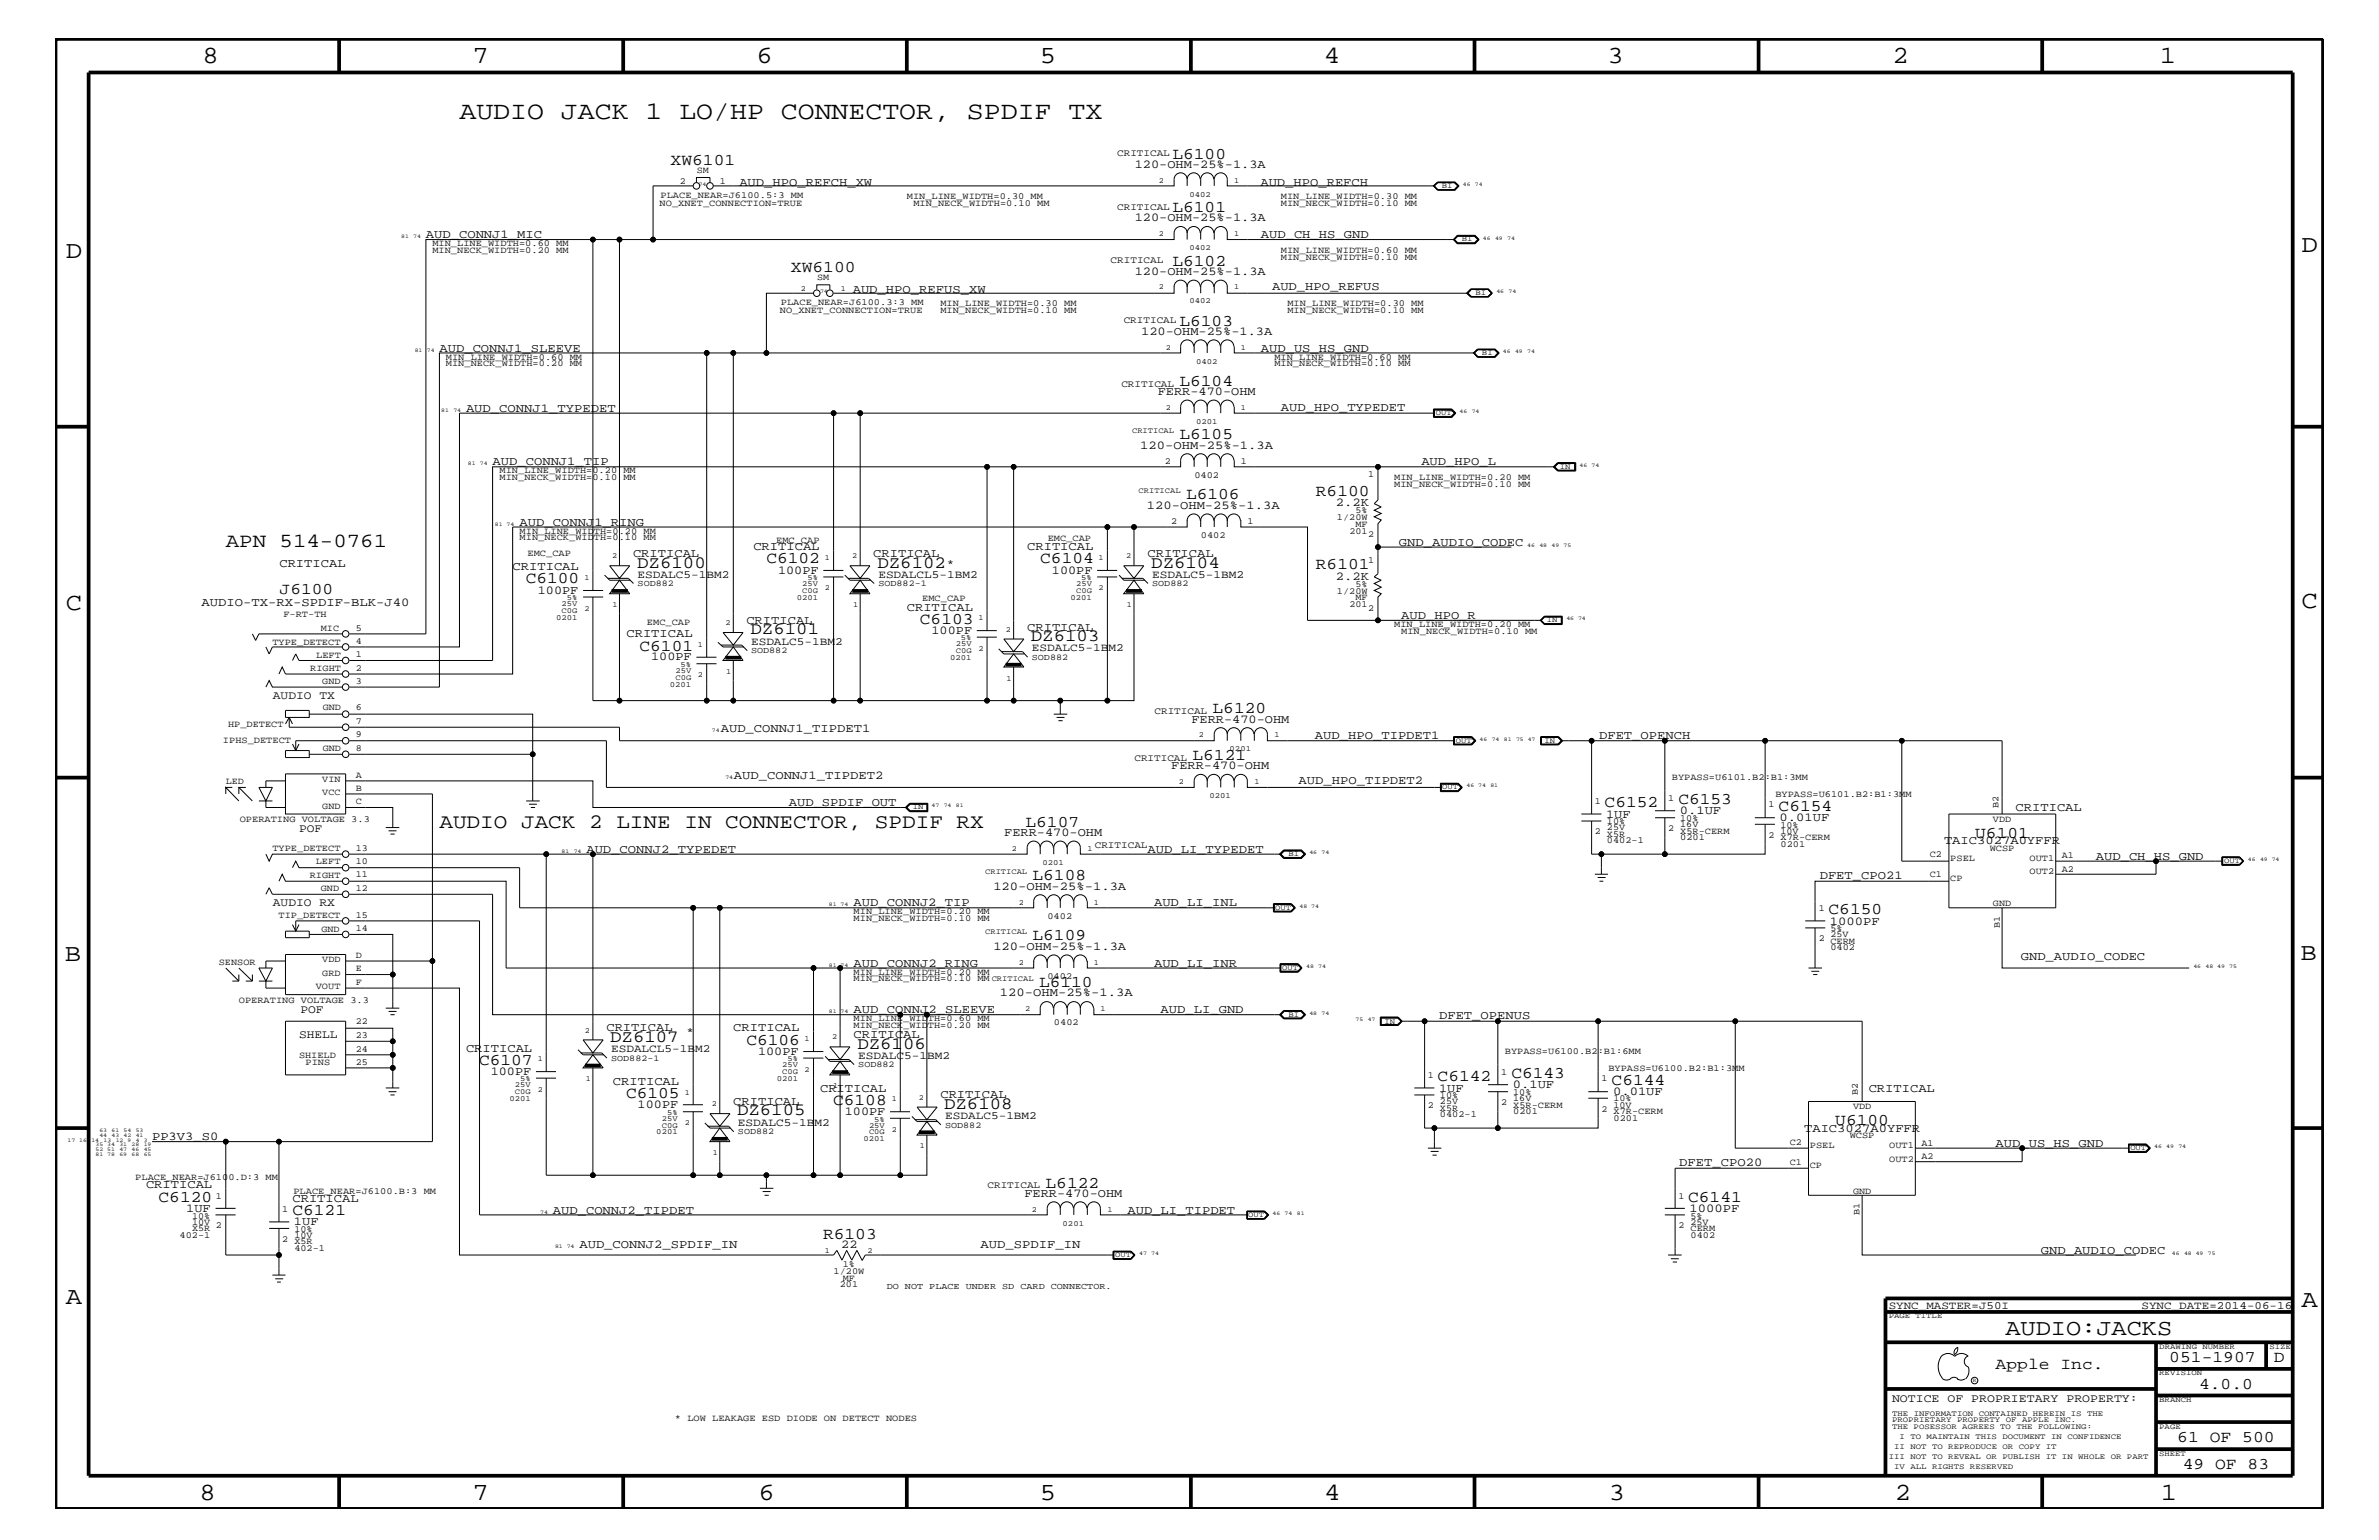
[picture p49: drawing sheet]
<svg xmlns="http://www.w3.org/2000/svg" width="432mm" height="279mm" viewBox="0 0 432 279" stroke-linecap="round" stroke-linejoin="round" font-family="sans-serif">
<defs><g id="words">
<text font-size="4.6" x="83.4" y="21.6">AUDIO JACK 1 LO/HP CONNECTOR, SPDIF TX</text>
<g font-size="4.5">
<text x="36.7" y="11.5">8</text>
<text x="85.8" y="11.5">7</text>
<text x="137.3" y="11.5">6</text>
<text x="188.7" y="11.5">5</text>
<text x="240.3" y="11.5">4</text>
<text x="291.8" y="11.5">3</text>
<text x="343.5" y="11.5">2</text>
<text x="392" y="11.5">1</text>
<text x="11.9" y="46.8">D</text>
<text x="417.7" y="45.7">D</text>
<text x="11.9" y="110.6">C</text>
<text x="417.7" y="110.3">C</text>
<text x="11.8" y="174.3">B</text>
<text x="417.6" y="174.2">B</text>
<text x="11.9" y="236.7">A</text>
<text x="417.7" y="237.1">A</text>
<text x="36.2" y="272.1">8</text>
<text x="85.8" y="272.1">7</text>
<text x="137.7" y="272.1">6</text>
<text x="188.7" y="272.1">5</text>
<text x="240.4" y="272.1">4</text>
<text x="292" y="272.1">3</text>
<text x="343.9" y="272.1">2</text>
<text x="392.2" y="272.1">1</text>
</g>
<text font-size="4.1" x="364" y="242.3">AUDIO:JACKS</text>
<text font-size="3.7" x="79.8" y="150.1">AUDIO JACK 2 LINE IN CONNECTOR, SPDIF RX</text>
<text font-size="3.6" x="41" y="99.3">APN 514-0761</text>
<g font-size="3.1">
<text x="115.7" y="103">DZ6100</text>
<text x="159.3" y="103">DZ6102</text>
<text x="209" y="103">DZ6104</text>
<text x="136.2" y="115.1">DZ6101</text>
<text x="187.1" y="116.4">DZ6103</text>
<text x="110.7" y="189.1">DZ6107</text>
<text x="155.6" y="190.3">DZ6106</text>
<text x="133.8" y="202.4">DZ6105</text>
<text x="171.4" y="201.2">DZ6108</text>
</g>
<g font-size="3">
<text x="212.8" y="28.8">L6100</text>
<text x="121.7" y="30">XW6101</text>
<text x="212.8" y="38.5">L6101</text>
<text x="143.6" y="49.4">XW6100</text>
<text x="212.8" y="48.2">L6102</text>
<text x="214.1" y="59.1">L6103</text>
<text x="214.1" y="70">L6104</text>
<text x="214.1" y="79.7">L6105</text>
<text x="215.3" y="90.6">L6106</text>
<text x="238.8" y="90">R6100</text>
<text x="50.8" y="107.7">J6100</text>
<text x="95.4" y="105.9">C6100</text>
<text x="139.1" y="102.2">C6102</text>
<text x="188.8" y="102.2">C6104</text>
<text x="238.8" y="103.3">R6101</text>
<text x="167" y="113.1">C6103</text>
<text x="116.1" y="118.1">C6101</text>
<text x="220.1" y="129.4">L6120</text>
<text x="216.5" y="137.9">L6121</text>
<text x="291.3" y="146.5">C6152</text>
<text x="304.6" y="145.9">C6153</text>
<text x="322.8" y="147.1">C6154</text>
<text x="186.1" y="150.1">L6107</text>
<text x="358.5" y="152">U6101</text>
<text x="187.4" y="159.7">L6108</text>
<text x="331.9" y="165.9">C6150</text>
<text x="187.4" y="170.6">L6109</text>
<text x="188.6" y="179.1">L6110</text>
<text x="135.5" y="189.5">C6106</text>
<text x="87" y="193.2">C6107</text>
<text x="260.9" y="196.2">C6142</text>
<text x="274.3" y="195.6">C6143</text>
<text x="292.5" y="196.8">C6144</text>
<text x="113.6" y="199.2">C6105</text>
<text x="151.2" y="200.4">C6108</text>
<text x="333.1" y="204.1">U6100</text>
<text x="189.8" y="215.5">L6122</text>
<text x="28.8" y="218">C6120</text>
<text x="53.1" y="220.4">C6121</text>
<text x="306.4" y="218">C6141</text>
<text x="149.4" y="224.7">R6103</text>
<text x="362.2" y="248.4">Apple Inc.</text>
<text x="393.7" y="247.1">051-1907</text>
<text x="399.2" y="252">4.0.0</text>
<text x="412.7" y="247.1">D</text>
<text x="395.2" y="261.6">61 OF 500</text>
<text x="396.2" y="266.6">49 OF 83</text>
</g>
<g font-size="2.2">
<text x="134.2" y="33.7">AUD_HPO_REFCH_XW</text>
<text x="206" y="30.5">120-OHM-25%-1.3A</text>
<text x="228.8" y="33.7">AUD_HPO_REFCH</text>
<text x="206" y="40.2">120-OHM-25%-1.3A</text>
<text x="77.3" y="43.2">AUD_CONNJ1_MIC</text>
<text x="228.9" y="43.2">AUD_CH_HS_GND</text>
<text x="154.8" y="53.2">AUD_HPO_REFUS_XW</text>
<text x="206" y="49.9">120-OHM-25%-1.3A</text>
<text x="230.9" y="52.6">AUD_HPO_REFUS</text>
<text x="79.8" y="63.9">AUD_CONNJ1_SLEEVE</text>
<text x="207.1" y="60.8">120-OHM-25%-1.3A</text>
<text x="228.9" y="63.9">AUD_US_HS_GND</text>
<text x="210.1" y="71.7">FERR-470-OHM</text>
<text x="84.6" y="74.7">AUD_CONNJ1_TYPEDET</text>
<text x="232.5" y="74.6">AUD_HPO_TYPEDET</text>
<text x="207" y="81.4">120-OHM-25%-1.3A</text>
<text x="89.4" y="84.4">AUD_CONNJ1_TIP</text>
<text x="258" y="84.4">AUD_HPO_L</text>
<text x="94.3" y="95.4">AUD_CONNJ1_RING</text>
<text x="208.2" y="92.3">120-OHM-25%-1.3A</text>
<text x="242.5" y="91.8">2.2K</text>
<text x="114.9" y="101">CRITICAL</text>
<text x="136.7" y="99.9">CRITICAL</text>
<text x="158.5" y="101">CRITICAL</text>
<text x="186.4" y="99.9">CRITICAL</text>
<text x="208.3" y="101">CRITICAL</text>
<text x="253.9" y="99">GND_AUDIO_CODEC</text>
<text x="50.7" y="102.9">CRITICAL</text>
<text x="93" y="103.5">CRITICAL</text>
<text x="97.6" y="107.7">100PF</text>
<text x="141.2" y="104.1">100PF</text>
<text x="190.9" y="104.1">100PF</text>
<text x="242.5" y="105.2">2.2K</text>
<text x="36.6" y="110">AUDIO-TX-RX-SPDIF-BLK-J40</text>
<text x="135.5" y="113.1">CRITICAL</text>
<text x="164.6" y="110.8">CRITICAL</text>
<text x="254.3" y="112.3">AUD_HPO_R</text>
<text x="113.7" y="115.6">CRITICAL</text>
<text x="118.2" y="119.8">100PF</text>
<text x="169.1" y="115">100PF</text>
<text x="186.4" y="114.4">CRITICAL</text>
<text x="216.2" y="131.1">FERR-470-OHM</text>
<text x="130.8" y="132.9">AUD_CONNJ1_TIPDET1</text>
<text x="238.7" y="134.1">AUD_HPO_TIPDET1</text>
<text x="290.2" y="134.1">DFET_OPENCH</text>
<text x="133.2" y="141.3">AUD_CONNJ1_TIPDET2</text>
<text x="212.6" y="139.6">FERR-470-OHM</text>
<text x="235.7" y="142.2">AUD_HPO_TIPDET2</text>
<text x="143.2" y="146.2">AUD_SPDIF_OUT</text>
<text x="291.5" y="148.4">1UF</text>
<text x="304.9" y="147.7">0.1UF</text>
<text x="323" y="149">0.01UF</text>
<text x="365.8" y="147.1">CRITICAL</text>
<text x="106.4" y="154.7">AUD_CONNJ2_TYPEDET</text>
<text x="182.3" y="151.8">FERR-470-OHM</text>
<text x="208.3" y="154.7">AUD_LI_TYPEDET</text>
<text x="352.8" y="153.2">TAIC3027A0YFFR</text>
<text x="380.4" y="156">AUD_CH_HS_GND</text>
<text x="180.3" y="161.4">120-OHM-25%-1.3A</text>
<text x="330.3" y="159.5">DFET_CPO21</text>
<text x="154.9" y="164.5">AUD_CONNJ2_TIP</text>
<text x="209.5" y="164.5">AUD_LI_INL</text>
<text x="332.1" y="167.8">1000PF</text>
<text x="180.3" y="172.3">120-OHM-25%-1.3A</text>
<text x="154.9" y="175.4">AUD_CONNJ2_RING</text>
<text x="209.5" y="175.4">AUD_LI_INR</text>
<text x="366.8" y="174.2">GND_AUDIO_CODEC</text>
<text x="154.9" y="183.8">AUD_CONNJ2_SLEEVE</text>
<text x="181.5" y="180.8">120-OHM-25%-1.3A</text>
<text x="210.7" y="183.8">AUD_LI_GND</text>
<text x="261.2" y="184.9">DFET_OPENUS</text>
<text x="84.6" y="190.8">CRITICAL</text>
<text x="110.1" y="187.1">CRITICAL</text>
<text x="133.1" y="187.1">CRITICAL</text>
<text x="137.6" y="191.4">100PF</text>
<text x="154.9" y="188.3">CRITICAL</text>
<text x="89.1" y="195">100PF</text>
<text x="111.3" y="196.8">CRITICAL</text>
<text x="274.6" y="197.4">0.1UF</text>
<text x="115.7" y="201">100PF</text>
<text x="133.1" y="200.4">CRITICAL</text>
<text x="148.8" y="198.1">CRITICAL</text>
<text x="153.3" y="202.3">100PF</text>
<text x="170.7" y="199.2">CRITICAL</text>
<text x="261.2" y="198.1">1UF</text>
<text x="292.8" y="198.7">0.01UF</text>
<text x="339.2" y="198.1">CRITICAL</text>
<text x="27.6" y="206.9">PP3V3_S0</text>
<text x="327.4" y="205.3">TAIC3027A0YFFR</text>
<text x="362.2" y="208.1">AUD_US_HS_GND</text>
<text x="26.5" y="215.6">CRITICAL</text>
<text x="304.8" y="211.6">DFET_CPO20</text>
<text x="33.8" y="219.8">1UF</text>
<text x="53.1" y="218">CRITICAL</text>
<text x="100.3" y="220.2">AUD_CONNJ2_TIPDET</text>
<text x="185.9" y="217.2">FERR-470-OHM</text>
<text x="204.6" y="220.2">AUD_LI_TIPDET</text>
<text x="306.7" y="219.8">1000PF</text>
<text x="53.3" y="222.3">1UF</text>
<text x="105.2" y="226.5">AUD_CONNJ2_SPDIF_IN</text>
<text x="152.7" y="226.4">22</text>
<text x="178" y="226.5">AUD_SPDIF_IN</text>
<text x="370.4" y="227.5">GND_AUDIO_CODEC</text>
</g>
<g font-size="2.1">
<text x="49.5" y="126.8">AUDIO TX</text>
<text x="54.3" y="150.9">POF</text>
<text x="49.5" y="164.4">AUDIO RX</text>
<text x="54.5" y="183.8">POF</text>
<text x="54.3" y="188.4">SHELL</text>
<text x="343.4" y="254.4">NOTICE OF PROPRIETARY PROPERTY:</text>
</g>
<g font-size="2">
<text x="115.7" y="104.8">ESDALC5-1BM2</text>
<text x="159.4" y="104.8">ESDALCL5-1BM2</text>
<text x="171.9" y="102.9">*</text>
<text x="209.1" y="104.8">ESDALC5-1BM2</text>
<text x="136.3" y="117">ESDALC5-1BM2</text>
<text x="187.3" y="118.1">ESDALC5-1BM2</text>
<text x="110.9" y="190.9">ESDALCL5-1BM2</text>
<text x="124.6" y="187.7">*</text>
<text x="155.8" y="192.1">ESDALC5-1BM2</text>
<text x="171.5" y="203.1">ESDALC5-1BM2</text>
<text x="133.9" y="204.2">ESDALC5-1BM2</text>
<text x="342.8" y="237.4">SYNC_MASTER=J50I</text>
<text x="388.7" y="237.4">SYNC_DATE=2014-06-16</text>
</g>
<g font-size="1.8">
<text x="202.8" y="28.3">CRITICAL</text>
<text x="202.8" y="38">CRITICAL</text>
<text x="201.6" y="47.7">CRITICAL</text>
<text x="204" y="58.6">CRITICAL</text>
<text x="203.5" y="70.1">CRITICAL</text>
<text x="209.5" y="129.6">CRITICAL</text>
<text x="205.9" y="138">CRITICAL</text>
<text x="198.7" y="153.8">CRITICAL</text>
<text x="179.2" y="215.6">CRITICAL</text>
</g>
<g font-size="1.7">
<text x="119.9" y="35.9">PLACE_NEAR=J6100.5:3 MM</text>
<text x="123.4" y="33.4">2</text>
<text x="126.5" y="31.4">SM</text>
<text x="130.7" y="33.4">1</text>
<text x="119.7" y="37.4">NO_XNET_CONNECTION=TRUE</text>
<text x="164.6" y="36.2">MIN_LINE_WIDTH=0.30 MM</text>
<text x="165.8" y="37.4">MIN_NECK_WIDTH=0.10 MM</text>
<text x="232.5" y="36.2">MIN_LINE_WIDTH=0.30 MM</text>
<text x="232.5" y="37.4">MIN_NECK_WIDTH=0.10 MM</text>
<text x="78.5" y="44.6">MIN_LINE_WIDTH=0.60 MM</text>
<text x="78.5" y="45.9">MIN_NECK_WIDTH=0.20 MM</text>
<text x="232.5" y="45.9">MIN_LINE_WIDTH=0.60 MM</text>
<text x="232.5" y="47.1">MIN_NECK_WIDTH=0.10 MM</text>
<text x="148.3" y="50.7">SM</text>
<text x="141.6" y="56.8">NO_XNET_CONNECTION=TRUE</text>
<text x="141.7" y="55.3">PLACE_NEAR=J6100.3:3 MM</text>
<text x="170.7" y="55.6">MIN_LINE_WIDTH=0.30 MM</text>
<text x="170.7" y="56.8">MIN_NECK_WIDTH=0.10 MM</text>
<text x="233.7" y="56.8">MIN_NECK_WIDTH=0.10 MM</text>
<text x="233.7" y="55.6">MIN_LINE_WIDTH=0.30 MM</text>
<text x="80.9" y="65.3">MIN_LINE_WIDTH=0.60 MM</text>
<text x="231.3" y="65.3">MIN_LINE_WIDTH=0.60 MM</text>
<text x="80.9" y="66.5">MIN_NECK_WIDTH=0.20 MM</text>
<text x="231.3" y="66.5">MIN_NECK_WIDTH=0.10 MM</text>
<text x="90.7" y="85.9">MIN_LINE_WIDTH=0.20 MM</text>
<text x="90.7" y="87.1">MIN_NECK_WIDTH=0.10 MM</text>
<text x="211.4" y="84.1">2</text>
<text x="216.8" y="86.6">0402</text>
<text x="225.2" y="84.1">1</text>
<text x="248.3" y="86.5">1</text>
<text x="253.1" y="88.3">MIN_NECK_WIDTH=0.10 MM</text>
<text x="253.1" y="87.1">MIN_LINE_WIDTH=0.20 MM</text>
<text x="212.6" y="95">2</text>
<text x="226.4" y="95">1</text>
<text x="242.7" y="94.3">1/20W</text>
<text x="246" y="95.6">MF</text>
<text x="246" y="93.2">5%</text>
<text x="94.3" y="96.8">MIN_LINE_WIDTH=0.20 MM</text>
<text x="94.3" y="98">MIN_NECK_WIDTH=0.10 MM</text>
<text x="95.8" y="100.9">EMC_CAP</text>
<text x="140.9" y="98.5">EMC_CAP</text>
<text x="190.2" y="98.2">EMC_CAP</text>
<text x="218" y="97.6">0402</text>
<text x="244.9" y="96.8">201</text>
<text x="248.3" y="97.4">2</text>
<text x="242.7" y="107.7">1/20W</text>
<text x="246" y="106.5">5%</text>
<text x="248.3" y="102.2">1</text>
<text x="51.4" y="111.9">F-RT-TH</text>
<text x="117.4" y="113.4">EMC_CAP</text>
<text x="167.4" y="109">EMC_CAP</text>
<text x="244.9" y="110.2">201</text>
<text x="246" y="108.9">MF</text>
<text x="248.3" y="110.8">2</text>
<text x="253.1" y="113.7">MIN_LINE_WIDTH=0.20 MM</text>
<text x="49.4" y="117">TYPE_DETECT</text>
<text x="57.4" y="119.3">LEFT</text>
<text x="58.3" y="114.4">MIC</text>
<text x="64.6" y="119.2">1</text>
<text x="64.6" y="116.8">4</text>
<text x="64.6" y="114.4">5</text>
<text x="254.3" y="115">MIN_NECK_WIDTH=0.10 MM</text>
<text x="56.3" y="121.7">RIGHT</text>
<text x="58.5" y="124.1">GND</text>
<text x="64.6" y="121.7">2</text>
<text x="64.6" y="124.1">3</text>
<text x="41.4" y="131.9">HP_DETECT</text>
<text x="58.6" y="128.9">GND</text>
<text x="64.6" y="128.9">6</text>
<text x="64.6" y="131.3">7</text>
<text x="40.5" y="134.7">IPHS_DETECT</text>
<text x="58.6" y="136.2">GND</text>
<text x="64.6" y="136.2">8</text>
<text x="64.6" y="133.8">9</text>
<text x="41" y="142.3">LED</text>
<text x="58.5" y="141.9">VIN</text>
<text x="64.6" y="141.1">A</text>
<text x="64.6" y="143.5">B</text>
<text x="303.4" y="141.6">BYPASS=U6101.B2:B1:3MM</text>
<text x="43.5" y="149.2">OPERATING VOLTAGE 3.3</text>
<text x="58.5" y="146.8">GND</text>
<text x="58.5" y="144.3">VCC</text>
<text x="64.6" y="145.9">C</text>
<text x="289.5" y="145.9">1</text>
<text x="291.7" y="149.5">10%</text>
<text x="302.8" y="145.3">1</text>
<text x="305" y="149">10%</text>
<text x="321" y="146.5">1</text>
<text x="322.2" y="144.6">BYPASS=U6101.B2:B1:3MM</text>
<text x="361.7" y="149.2">VDD</text>
<text x="362.7" y="146.7" transform="rotate(-90 362.7 146.7)">B2</text>
<text x="49.4" y="154.4">TYPE_DETECT</text>
<text x="64.6" y="154.4">13</text>
<text x="289.5" y="151.3">2</text>
<text x="291.7" y="150.7">25V</text>
<text x="291.7" y="151.8">X5R</text>
<text x="291.7" y="153">0402-1</text>
<text x="302.8" y="150.7">2</text>
<text x="305" y="152.4">0201</text>
<text x="305" y="150.1">16V</text>
<text x="305" y="151.2">X5R-CERM</text>
<text x="321" y="152">2 X7R-CERM</text>
<text x="323.2" y="153.7">0201</text>
<text x="323.2" y="151.2">10V</text>
<text x="323.2" y="150.1">10%</text>
<text x="350.3" y="155.6">C2</text>
<text x="361.1" y="154.4">WCSP</text>
<text x="374.2" y="155.7">A1</text>
<text x="56.2" y="159.4">RIGHT</text>
<text x="57.3" y="156.8">LEFT</text>
<text x="58.3" y="161.7">GND</text>
<text x="64.6" y="156.8">10</text>
<text x="64.6" y="159.2">11</text>
<text x="64.6" y="161.7">12</text>
<text x="350.3" y="159.2">C1</text>
<text x="354" y="156.2">PSEL</text>
<text x="354" y="159.9">CP</text>
<text x="368.4" y="158.6">OUT2</text>
<text x="368.4" y="156.2">OUT1</text>
<text x="374.2" y="158.2">A2</text>
<text x="50.5" y="166.5">TIP_DETECT</text>
<text x="64.6" y="166.5">15</text>
<text x="154.9" y="167.1">MIN_NECK_WIDTH=0.10 MM</text>
<text x="154.9" y="165.9">MIN_LINE_WIDTH=0.20 MM</text>
<text x="190.1" y="166.7">0402</text>
<text x="330.1" y="165.3">1</text>
<text x="361.7" y="164.5">GND</text>
<text x="58.3" y="169">GND</text>
<text x="64.6" y="173.8">D</text>
<text x="64.6" y="168.9">14</text>
<text x="330.1" y="170.7">2</text>
<text x="332.2" y="168.9">5%</text>
<text x="332.2" y="170">25V</text>
<text x="332.2" y="171.2">CERM</text>
<text x="332.2" y="172.4">0402</text>
<text x="363" y="168.3" transform="rotate(-90 363 168.3)">B1</text>
<text x="39.7" y="175">SENSOR</text>
<text x="57.3" y="179.5">VOUT</text>
<text x="58.5" y="174.6">VDD</text>
<text x="58.5" y="177.1">GRD</text>
<text x="64.6" y="176.2">E</text>
<text x="64.6" y="178.7">F</text>
<text x="154.9" y="176.8">MIN_LINE_WIDTH=0.20 MM</text>
<text x="154.9" y="178">MIN_NECK_WIDTH=0.10 MM</text>
<text x="190.1" y="177.6">0402</text>
<text x="43.3" y="182.1">OPERATING VOLTAGE 3.3</text>
<text x="64.6" y="185.9">22</text>
<text x="154.9" y="185.3">MIN_LINE_WIDTH=0.60 MM</text>
<text x="54.3" y="191.9">SHIELD</text>
<text x="64.6" y="188.3">23</text>
<text x="64.6" y="190.8">24</text>
<text x="154.9" y="186.5">MIN_NECK_WIDTH=0.20 MM</text>
<text x="191.3" y="186">0402</text>
<text x="273.1" y="191.3">BYPASS=U6100.B2:B1:6MM</text>
<text x="55.5" y="193.2">PINS</text>
<text x="64.6" y="193.2">25</text>
<text x="259.2" y="195.6">1</text>
<text x="272.5" y="195">1</text>
<text x="290.7" y="196.2">1</text>
<text x="291.9" y="194.3">BYPASS=U6100.B2:B1:3MM</text>
<text x="259.2" y="201">2</text>
<text x="261.4" y="201.5">X5R</text>
<text x="261.4" y="202.7">0402-1</text>
<text x="261.4" y="199.2">10%</text>
<text x="261.4" y="200.3">25V</text>
<text x="272.5" y="200.4">2</text>
<text x="274.7" y="199.8">16V</text>
<text x="274.7" y="198.7">10%</text>
<text x="274.7" y="200.9">X5R-CERM</text>
<text x="274.7" y="202.1">0201</text>
<text x="290.7" y="201.7">2</text>
<text x="292.9" y="199.8">10%</text>
<text x="292.9" y="202.1">X7R-CERM</text>
<text x="292.9" y="200.9">10V</text>
<text x="292.9" y="203.4">0201</text>
<text x="336.3" y="201.3">VDD</text>
<text x="337.2" y="198.7" transform="rotate(-90 337.2 198.7)">B2</text>
<text x="324.9" y="207.7">C2</text>
<text x="328.5" y="208.3">PSEL</text>
<text x="335.7" y="206.5">WCSP</text>
<text x="342.9" y="208.3">OUT1</text>
<text x="348.7" y="207.9">A1</text>
<text x="24.6" y="214.2">PLACE_NEAR=J6100.D:3 MM</text>
<text x="324.9" y="211.4">C1</text>
<text x="328.5" y="211.9">CP</text>
<text x="342.9" y="210.8">OUT2</text>
<text x="348.7" y="210.3">A2</text>
<text x="34.9" y="221.1">10%</text>
<text x="39.2" y="217.5">1</text>
<text x="51.2" y="219.8">1</text>
<text x="53.3" y="216.6">PLACE_NEAR=J6100.B:3 MM</text>
<text x="304.6" y="217.5">1</text>
<text x="306.8" y="221.1">5%</text>
<text x="336.3" y="216.6">GND</text>
<text x="337.5" y="220.4" transform="rotate(-90 337.5 220.4)">B1</text>
<text x="32.6" y="224.6">402-1</text>
<text x="34.9" y="223.4">X5R</text>
<text x="34.9" y="222.2">10V</text>
<text x="39.2" y="222.9">2</text>
<text x="51.2" y="225.3">2 X5R</text>
<text x="53.4" y="223.5">10%</text>
<text x="53.4" y="224.6">10V</text>
<text x="53.4" y="227">402-1</text>
<text x="304.6" y="222.9">2</text>
<text x="306.8" y="223.4">CERM</text>
<text x="306.8" y="224.6">0402</text>
<text x="306.8" y="222.2">25V</text>
<text x="151.3" y="231.1">1/20W</text>
<text x="152.4" y="233.5">201</text>
<text x="153" y="232.4">MF</text>
<text x="153" y="229.9">1%</text>
<text x="122.5" y="257.8">* LOW LEAKAGE ESD DIODE ON DETECT NODES</text>
</g>
<g font-size="1.6">
<text x="115.7" y="106.4">SOD882</text>
<text x="159.4" y="106.4">SOD882-1</text>
<text x="209.1" y="106.4">SOD882</text>
<text x="136.3" y="118.5">SOD882</text>
<text x="187.3" y="119.7">SOD882</text>
<text x="110.9" y="192.5">SOD882-1</text>
<text x="155.8" y="193.7">SOD882</text>
<text x="133.9" y="205.8">SOD882</text>
<text x="171.5" y="204.6">SOD882</text>
<text x="161" y="233.8">DO NOT PLACE UNDER SD CARD CONNECTOR.</text>
</g>
<g font-size="1.4">
<text x="210.3" y="33.1">2</text>
<text x="215.9" y="35.7">0402</text>
<text x="224" y="33.1">1</text>
<text x="261.7" y="34.1">BI</text>
<text x="210.3" y="42.9">2</text>
<text x="215.9" y="45.4">0402</text>
<text x="224" y="42.9">1</text>
<text x="265.3" y="43.8">BI</text>
<text x="145.3" y="52.8">2</text>
<text x="152.6" y="52.8">1</text>
<text x="210.3" y="52.5">2</text>
<text x="224" y="52.5">1</text>
<text x="267.8" y="53.5">BI</text>
<text x="215.9" y="55.1">0402</text>
<text x="211.6" y="63.4">2</text>
<text x="217.1" y="66">0402</text>
<text x="225.2" y="63.4">1</text>
<text x="269" y="64.5">BI</text>
<text x="211.6" y="74.4">2</text>
<text x="217.1" y="76.9">0201</text>
<text x="225.2" y="74.4">1</text>
<text x="260.6" y="75.4">OUT</text>
<text x="205.5" y="78.6">CRITICAL</text>
<text x="206.7" y="89.5">CRITICAL</text>
<text x="283.1" y="85">IN</text>
<text x="111.1" y="101.3">2</text>
<text x="149.7" y="101.6">1</text>
<text x="154.7" y="101.3">2</text>
<text x="199.4" y="101.6">1</text>
<text x="204.4" y="101.3">2</text>
<text x="106.1" y="105.3">1</text>
<text x="145.6" y="106.4">25V</text>
<text x="145.6" y="107.6">C0G</text>
<text x="146.6" y="105.3">5%</text>
<text x="149.7" y="107.1">2</text>
<text x="195.3" y="107.6">C0G</text>
<text x="195.3" y="106.4">25V</text>
<text x="196.3" y="105.3">5%</text>
<text x="199.4" y="107.1">2</text>
<text x="100.9" y="112.5">0201</text>
<text x="101.9" y="111.2">C0G</text>
<text x="101.9" y="110">25V</text>
<text x="102.9" y="108.9">5%</text>
<text x="106.1" y="110.8">2</text>
<text x="111.2" y="110.2">1</text>
<text x="131.7" y="113.4">2</text>
<text x="144.6" y="108.8">0201</text>
<text x="154.9" y="110.2">1</text>
<text x="177.6" y="112.6">1</text>
<text x="194.3" y="108.8">0201</text>
<text x="204.6" y="110.2">1</text>
<text x="280.8" y="112.9">IN</text>
<text x="126.7" y="117.4">1</text>
<text x="172.5" y="119.7">0201</text>
<text x="173.5" y="118.5">C0G</text>
<text x="173.5" y="117.3">25V</text>
<text x="174.4" y="116.2">5%</text>
<text x="177.6" y="118.1">2</text>
<text x="182.5" y="114.7">2</text>
<text x="121.6" y="124.6">0201</text>
<text x="122.6" y="123.4">C0G</text>
<text x="122.6" y="122.1">25V</text>
<text x="123.5" y="121">5%</text>
<text x="126.7" y="122.9">2</text>
<text x="131.8" y="122.3">1</text>
<text x="182.7" y="123.5">1</text>
<text x="217.6" y="133.8">2</text>
<text x="223.2" y="136.3">0201</text>
<text x="231.3" y="133.8">1</text>
<text x="264.2" y="134.7">OUT</text>
<text x="280.3" y="134.7">IN</text>
<text x="214" y="142.3">2</text>
<text x="227.7" y="142.3">1</text>
<text x="261.8" y="143.2">OUT</text>
<text x="165.7" y="146.8">IN</text>
<text x="219.5" y="144.8">0201</text>
<text x="183.6" y="154.4">2</text>
<text x="197.4" y="154.4">1</text>
<text x="233.8" y="155.4">BI</text>
<text x="178.8" y="158.6">CRITICAL</text>
<text x="189.2" y="156.9">0201</text>
<text x="403.7" y="156.6">OUT</text>
<text x="184.9" y="164.1">2</text>
<text x="198.5" y="164.1">1</text>
<text x="231.5" y="165">OUT</text>
<text x="178.8" y="169.5">CRITICAL</text>
<text x="180" y="178">CRITICAL</text>
<text x="184.9" y="175">2</text>
<text x="198.5" y="175">1</text>
<text x="232.7" y="176">OUT</text>
<text x="186.1" y="183.5">2</text>
<text x="199.7" y="183.5">1</text>
<text x="233.8" y="184.4">BI</text>
<text x="251.3" y="185.7">IN</text>
<text x="106.2" y="187.4">2</text>
<text x="146" y="188.9">1</text>
<text x="151" y="188.6">2</text>
<text x="93.5" y="197.3">25V</text>
<text x="94.4" y="196.2">5%</text>
<text x="97.6" y="192.6">1</text>
<text x="106.3" y="196.2">1</text>
<text x="141" y="196.1">0201</text>
<text x="142" y="194.8">C0G</text>
<text x="142" y="193.7">25V</text>
<text x="142.9" y="192.6">5%</text>
<text x="146" y="194.4">2</text>
<text x="151.2" y="197.4">1</text>
<text x="92.5" y="199.8">0201</text>
<text x="93.5" y="198.5">C0G</text>
<text x="97.6" y="198.1">2</text>
<text x="120.1" y="203.4">25V</text>
<text x="121.1" y="202.3">5%</text>
<text x="124.3" y="198.7">1</text>
<text x="129.2" y="200.7">2</text>
<text x="158.7" y="203.5">5%</text>
<text x="161.9" y="199.8">1</text>
<text x="166.8" y="199.5">2</text>
<text x="119.1" y="205.8">0201</text>
<text x="120.1" y="204.6">C0G</text>
<text x="124.3" y="204.1">2</text>
<text x="129.4" y="209.6">1</text>
<text x="156.7" y="207">0201</text>
<text x="157.7" y="205.8">C0G</text>
<text x="157.7" y="204.6">25V</text>
<text x="161.9" y="205.3">2</text>
<text x="167" y="208.3">1</text>
<text x="386.7" y="208.7">OUT</text>
<text x="187.3" y="219.8">2</text>
<text x="201" y="219.8">1</text>
<text x="226.6" y="220.8">OUT</text>
<text x="149.7" y="227.4">1</text>
<text x="157.5" y="227.4">2</text>
<text x="192.9" y="222.4">0201</text>
<text x="202.4" y="228.1">OUT</text>
<text x="342.8" y="239.2">PAGE TITLE</text>
<text x="391.9" y="244.7">DRAWING NUMBER</text>
<text x="411.9" y="244.7">SIZE</text>
<text x="391.9" y="249.5">REVISION</text>
<text x="343.4" y="256.8">THE INFORMATION CONTAINED HEREIN IS THE</text>
<text x="391.9" y="254.4">BRANCH</text>
<text x="343.4" y="258">PROPRIETARY PROPERTY OF APPLE INC.</text>
<text x="343.4" y="259.3">THE POSESSOR AGREES TO THE FOLLOWING:</text>
<text x="343.8" y="262.9">II NOT TO REPRODUCE OR COPY IT</text>
<text x="344.8" y="261.1">I TO MAINTAIN THIS DOCUMENT IN CONFIDENCE</text>
<text x="391.9" y="259.3">PAGE</text>
<text x="342.8" y="264.7">III NOT TO REVEAL OR PUBLISH IT IN WHOLE OR PART</text>
<text x="343.8" y="266.6">IV ALL RIGHTS RESERVED</text>
<text x="391.9" y="264.1">SHEET</text>
</g>
<g font-size="1">
<text x="126.8" y="33.7">74</text>
<text x="265.5" y="33.7">46</text>
<text x="267.7" y="33.7">74</text>
<text x="72.8" y="43.2">81</text>
<text x="75" y="43.2">74</text>
<text x="269.2" y="43.5">46</text>
<text x="271.4" y="43.5">49</text>
<text x="273.6" y="43.5">74</text>
<text x="148.8" y="53.2">74</text>
<text x="271.6" y="53.2">46</text>
<text x="273.8" y="53.2">74</text>
<text x="75.3" y="63.9">81</text>
<text x="77.5" y="63.9">74</text>
<text x="272.8" y="64">46</text>
<text x="275" y="64">49</text>
<text x="277.2" y="64">74</text>
<text x="80.1" y="74.7">81</text>
<text x="82.3" y="74.7">74</text>
<text x="264.9" y="75">46</text>
<text x="267.1" y="75">74</text>
<text x="84.9" y="84.4">81</text>
<text x="87.1" y="84.4">74</text>
<text x="286.7" y="84.7">46</text>
<text x="288.9" y="84.7">74</text>
<text x="89.8" y="95.4">81 74</text>
<text x="277.2" y="99.3">46</text>
<text x="279.4" y="99.3">48</text>
<text x="281.6" y="99.3">49</text>
<text x="283.8" y="99.3">75</text>
<text x="284.3" y="112.6">46 74</text>
<text x="129.2" y="132.9">74</text>
<text x="268.6" y="134.4">46</text>
<text x="270.8" y="134.4">74</text>
<text x="273" y="134.4">81</text>
<text x="275.2" y="134.4">75 47</text>
<text x="131.7" y="141.3">74</text>
<text x="266.2" y="142.9">46 74</text>
<text x="270.5" y="142.9">81</text>
<text x="169.1" y="146.5">47</text>
<text x="171.3" y="146.5">74</text>
<text x="173.5" y="146.5">81</text>
<text x="101.9" y="154.7">81</text>
<text x="104.1" y="154.7">74</text>
<text x="237.7" y="155">46</text>
<text x="239.9" y="155">74</text>
<text x="408" y="156.2">46</text>
<text x="410.2" y="156.2">49 74</text>
<text x="150.5" y="164.5">81 74</text>
<text x="235.9" y="164.7">48 74</text>
<text x="150.5" y="175.4">81 74</text>
<text x="237.1" y="175.6">48</text>
<text x="239.3" y="175.6">74</text>
<text x="398.1" y="175.6">46</text>
<text x="400.3" y="175.6">48 49</text>
<text x="404.6" y="175.6">75</text>
<text x="150.5" y="183.8">81</text>
<text x="152.6" y="183.8">74</text>
<text x="237.7" y="184.1">48</text>
<text x="239.9" y="184.1">74</text>
<text x="246" y="185.3">75</text>
<text x="248.2" y="185.3">47</text>
<text x="12.3" y="207.1">17 16</text>
<text x="16.6" y="207.1">14</text>
<text x="17.4" y="209.7">81 78</text>
<text x="17.4" y="208.9">52 51</text>
<text x="17.4" y="208">35 34</text>
<text x="18" y="205.3">63</text>
<text x="18" y="206.3">44</text>
<text x="18.8" y="207.1">13</text>
<text x="20.2" y="205.3">61</text>
<text x="20.2" y="206.3">43</text>
<text x="21" y="207.1">12 9</text>
<text x="21.7" y="209.7">69</text>
<text x="21.7" y="208.9">47</text>
<text x="21.7" y="208">31</text>
<text x="22.4" y="205.3">54</text>
<text x="22.4" y="206.3">42</text>
<text x="23.9" y="209.7">68</text>
<text x="23.9" y="208.9">46</text>
<text x="23.9" y="208">28</text>
<text x="24.6" y="205.3">53</text>
<text x="24.6" y="206.3">41</text>
<text x="24.6" y="207.1">4</text>
<text x="26.1" y="209.7">65</text>
<text x="26.1" y="208.9">45</text>
<text x="26.1" y="208">19</text>
<text x="26.1" y="207.1">3</text>
<text x="391" y="208.3">46</text>
<text x="393.2" y="208.3">49</text>
<text x="395.4" y="208.3">74</text>
<text x="98" y="220.2">74</text>
<text x="231" y="220.4">46</text>
<text x="233.2" y="220.4">74</text>
<text x="235.4" y="220.4">81</text>
<text x="100.8" y="226.5">81 74</text>
<text x="206.8" y="227.7">47</text>
<text x="209" y="227.7">74</text>
<text x="394.2" y="227.7">46</text>
<text x="396.4" y="227.7">48 49</text>
<text x="400.7" y="227.7">75</text>
<text x="358.1" y="250.7">R</text>
</g>
</g></defs>
<g fill="none" stroke="#000" stroke-width=".18">
<path d="M125.8 33.7h-7.3v9.8h94.6v-1.2a1.19 1.19 0 0 1 1.2-1.2 1.19 1.19 0 0 1 1.2 1.2M126.4 33.1v-.9h2.5v.9M215.5 32.5a1.19 1.19 0 0 1 1.2-1.1 1.19 1.19 0 0 1 1.1 1.1M215.5 32.5a1.19 1.19 0 0 0-1.2-1.1 1.19 1.19 0 0 0-1.2 1.1v1.2h-83.6M215.5 32.5v1.2M220.3 32.5a1.19 1.19 0 0 0-1.2-1.1 1.19 1.19 0 0 0-1.2 1.1v1.2M220.4 33.7v-1.2a1.19 1.19 0 0 1 1.2-1.1 1.19 1.19 0 0 1 1.2 1.1v1.2h37.6M260.9 33.1h3.1l.6 .6-.6 .7h-3.1M260.9 33.1h3.1l.7 .6-.7 .7h-3.1M260.9 33h3.2l.7 .7-.7 .8h-3.2M260.9 33l-.7 .7 .7 .8M260.9 33.1l-.6 .6 .6 .7"/>
<path d="M260.9 33.1l-.5 .6 .5 .7M107.6 43.5h-30.3v71.5h-13.9M112.4 43.5h-4.8v63.6M118.5 43.5h-6.1v59.1M147.7 53.2h-8.6v10.8h75.2v-1.1a1.19 1.19 0 0 1 1.2-1.2 1.19 1.19 0 0 1 1.2 1.2M148.3 52.5v-.8h2.3v.8M213.1 52a1.19 1.19 0 0 1 1.2-1.2 1.19 1.19 0 0 1 1.2 1.2 1.19 1.19 0 0 1 1.2-1.2 1.19 1.19 0 0 1 1.1 1.2M213.1 51.9v1.3h-61.8M215.5 42.3a1.19 1.19 0 0 1 1.2-1.2 1.19 1.19 0 0 1 1.1 1.2M215.5 42.3v1.2M215.5 51.9v1.3M217.9 52a1.19 1.19 0 0 1 1.2-1.2 1.19 1.19 0 0 1 1.2 1.2"/>
<path d="M217.9 51.9v1.3M220.3 42.3a1.19 1.19 0 0 0-1.2-1.2 1.19 1.19 0 0 0-1.2 1.2v1.2M220.4 43.5v-1.2a1.19 1.19 0 0 1 1.2-1.2 1.19 1.19 0 0 1 1.2 1.2v1.2h41.2M220.4 52a1.19 1.19 0 0 1 1.2-1.2 1.19 1.19 0 0 1 1.2 1.2M220.4 51.9v1.3M222.8 51.9v1.3h43.6M264 43.5l.6-.6h3l.6 .6-.6 .6h-3zM264.5 42.7h3.2l.8 .8-.8 .7h-3.2l-.7-.7zM264.6 42.8h3l.7 .7-.7 .6h-3M264.6 42.8h3.1l.7 .7-.7 .6h-3.1M264.6 42.8l-.8 .7 .8 .6M264.6 42.8l-.7 .7 .7 .6"/>
<path d="M267 52.4h3.1l.7 .8M267 52.4h3.2l.6 .8M267 52.4l-.8 .8 .8 .7M267 52.4l-.7 .8 .7 .7M267 52.5h3.1l.6 .7-.6 .6h-3.1M267 52.5h3.1l.7 .7-.7 .6h-3.1M267 52.5l-.6 .7 .6 .6M270.8 53.2l-.7 .7h-3.1M270.8 53.2l-.6 .7h-3.2M128.3 64h-48.5v60.7h-16.4M128.3 64v55.2M128.3 64h4.8"/>
<path d="M139.1 64h-6v50.8M156.1 75v27.6M216.7 73.8a1.19 1.19 0 0 0-1.2-1.2 1.19 1.19 0 0 0-1.2 1.2v1.2h-63M219.1 62.9a1.19 1.19 0 0 1 1.2-1.2 1.19 1.19 0 0 1 1.2 1.2M219.1 62.9a1.19 1.19 0 0 0-1.2-1.2 1.19 1.19 0 0 0-1.2 1.2v1.1M219.1 73.8a1.19 1.19 0 0 0-1.2-1.2 1.19 1.19 0 0 0-1.2 1.2v1.2M219.1 73.8a1.19 1.19 0 0 1 1.2-1.2 1.19 1.19 0 0 1 1.2 1.2M219.1 62.9v1.1M219.1 73.8v1.2M223.9 62.9a1.19 1.19 0 0 0-1.1-1.2 1.19 1.19 0 0 0-1.2 1.2v1.1M223.9 73.8a1.19 1.19 0 0 0-1.1-1.2 1.19 1.19 0 0 0-1.2 1.2v1.2M224 62.9v1.1h43.6"/>
<path d="M224 73.8v1.2h36.4M260.2 74.2h3.3l.7 .8-.7 .7h-3.3zM260.3 75.7v-1.4h3.2l.7 .7-.7 .7M260.4 74.4h3l.7 .6-.7 .6h-3zM263.4 74.4l.6 .6-.6 .6h-3M267.5 64l.7-.6h3.2l.6 .6-.6 .8h-3.2zM268.1 63.4h3.3l.7 .6-.7 .8h-3.3l-.6-.8zM268.2 63.4h3.1l.6 .6-.6 .7h-3.1M268.2 63.4l-.7 .6 .7 .7M268.2 63.4l-.6 .6 .6 .7M179.2 84.7h-89.8v35.1h-26M184 84.7h-4.8v29.7"/>
<path d="M201 95.6h-108v26.7h-29.6M205.8 95.6h-4.8v7.9M215.5 94.4a1.19 1.19 0 0 1 1.2-1.2 1.19 1.19 0 0 1 1.1 1.2M215.5 94.3v1.3h-9.7v7M216.7 83.5a1.19 1.19 0 0 0-1.2-1.2 1.19 1.19 0 0 0-1.2 1.2v1.2h-30.3v31.2M217.9 94.4a1.19 1.19 0 0 1 1.2-1.2 1.19 1.19 0 0 1 1.2 1.2M217.9 94.3v1.3M219.1 83.5a1.19 1.19 0 0 1 1.2-1.2 1.19 1.19 0 0 1 1.2 1.2M219.1 83.5a1.19 1.19 0 0 0-1.2-1.2 1.19 1.19 0 0 0-1.2 1.2v1.2M219.1 83.5v1.2M220.4 94.4a1.19 1.19 0 0 1 1.2-1.2 1.19 1.19 0 0 1 1.2 1.2 1.19 1.19 0 0 1 1.1-1.2 1.19 1.19 0 0 1 1.2 1.2M220.4 94.3v1.3"/>
<path d="M222.8 94.3v1.3M223.9 83.5a1.19 1.19 0 0 0-1.1-1.2 1.19 1.19 0 0 0-1.2 1.2v1.2M224 83.5v1.2h26.1M225.2 94.3v1.3h12.1v17h12.8v-4.3l.6-.6-1.3-.6 1.3-.6-1.3-.6 1.3-.6-1.3-.6 .7-.6v-4.8M281.9 84.7l.8-.8h3.3v1.6h-3.3zM282.2 84.7h-32.1v6l-.7 .7 1.3 .6-1.3 .6 1.3 .6-1.3 .6 1.3 .5-.6 .7v4.3h24.2M282.2 84.7l.6 .6h3M282.8 84l-.7 .7 .7 .7M282.8 84l-.8 .7 .8 .7M282.8 84h3.1v1.4h-3.1M285.8 84v1.4M285.8 84.1h-3l-.6 .6"/>
<path d="M45.8 115l.6 1.2 .6-1.2h15.1M48.3 117.4l.6 1.2 .5-1.2h12.7M53.1 119.8l.6-1.2 .6 1.2h7.8M105.8 108.3h3.7M105.8 107.1h3.7M107.6 108.3v18.8h43.7M109.7 104.3l1 1h3.7M110.3 104.9h3.7l1 1M110.7 102.6h3.6l-1.9 2.3zM112.4 105.3l1.9 2.4h-3.6zM112.4 107.7v19.4M126.4 119.2h3.6"/>
<path d="M130.3 116.5l.9 .9h3.8M130.9 117h3.7l1 1.1M131.2 114.8h3.7l-1.8 2.2zM133.1 117.4l1.8 2.4h-3.7zM133.1 119.8v7.3M149.4 104.7h3.7M149.4 103.5h3.7M151.3 104.7v22.4h4.8M151.3 103.5v-28.5h-67.9v42.4h-20M153.3 104.3l1 1h3.8M153.9 104.9h3.7l1.1 1M154.3 102.6h3.6l-1.8 2.3z"/>
<path d="M156.1 105.3l1.8 2.4h-3.6zM156.1 107.7v19.4h23.1M177.3 115.6h3.6M177.3 114.4h3.6M179.2 115.6v11.5h4.8M181.3 117.7l.9 .9h3.7M181.8 118.2h3.8l.9 1M182.2 115.9h3.6l-1.8 2.3zM184 118.6l1.8 2.4h-3.6zM199.1 104.7h3.7M199.1 103.5h3.7M201 104.7v22.4h4.8v-19.4"/>
<path d="M203.1 104.3l.9 1h3.8M203.6 104.9h3.8l1 1M204 102.6h3.6l-1.8 2.3zM205.8 105.3l1.8 2.4h-3.6zM250.1 112.6h29.6M279.6 112.6l.7-.8h3.2v1.5h-3.2zM279.7 112.6l.6-.7h3.2v1.3h-3.2zM280.3 112h3.1v1.1h-3.1l-.6-.5zM48.3 124.7l.6-1.2 .5 1.2h12.7M50.6 122.3l.6-1.3 .6 1.3h10.3M51.8 136.2h4.3v1.2h-4.3zM51.8 128.9h4.3v1.3h-4.3z"/>
<path d="M52.5 130.2v1.7h9.6M52.5 130.2l.6 1.1M52.5 130.2l-.7 1.1M53.1 135l.6 1.2M54.3 135l-.6 1.2M56.1 129.6h6M56.1 136.8h6M62.1 134.4h-8.4v1.8M63.4 131.9h49v2.5h108v-1.2a1.19 1.19 0 0 1 1.2-1.2 1.19 1.19 0 0 1 1.2 1.2M63.4 134.4h46.7v8.5h106.6v-1.2a1.19 1.19 0 0 1 1.2-1.2 1.19 1.19 0 0 1 1.2 1.2M63.4 136.8h33.3v8.5M63.4 129.6h33.3v7.2"/>
<path d="M126.4 120.4h3.6M128.3 120.4v6.7M184 121v6.1h8.4v2.5M191.3 129.6h2.4M191.8 130.2h1.4M192.1 130.8h.8M192.4 127.1h8.6M222.8 133.2a1.19 1.19 0 0 1 1.1-1.2 1.19 1.19 0 0 1 1.2 1.2M222.8 133.2v1.2M227.6 133.2a1.19 1.19 0 0 0-1.2-1.2 1.19 1.19 0 0 0-1.2 1.2v1.2M227.7 134.4v-1.2a1.19 1.19 0 0 1 1.2-1.2 1.19 1.19 0 0 1 1.1 1.2v1.2h34M263.8 133.6h3.3l.8 .8-.8 .8h-3.3z"/>
<path d="M263.9 133.7h3.2l.7 .7-.7 .7h-3.2zM264 133.8h3l.6 .6-.6 .6h-3M264 133.7v1.4M267 133.7l.7 .7-.7 .7M279.7 133.7h3.2l.6 .7-.6 .7h-3.2M279.7 133.6h3.2l.7 .8-.7 .8h-3.2zM279.7 133.8h3.1l.6 .6-.6 .6h-3.1M279.7 133.7v1.4M282.8 133.7l.7 .7-.7 .7M283.4 134.4h5.5v13.3M288.9 134.4h13.3v12.7M302.2 134.4h18.2v14"/>
<path d="M320.4 134.4h43v13.3M345.2 134.4v21.8h8.5M41 144v-1.1l2.3 2.4M41 142.9h1.2M43.3 142.9v1.1M44.6 142.9h-1.3l2.5 2.4M47 142.9h2.4l-1.1 2.4zM47 145.3h2.4M48.3 155l.6 1.2 .5-1.2h12.7M48.3 145.3v1.2h3.5M50.6 159.9l.6-1.3 .6 1.3h10.3M51.8 140.4h10.9v7.3h-10.9z"/>
<path d="M51.8 141.7h-3.5v1.2M53.1 157.4l.6-1.2 .6 1.2h7.8M62.7 146.5h8.6v3.6M62.7 141.7h44.9v4.8h57M62.7 144h15.8v30.4h-15.8M63.4 157.4h30.9v7.3h31.5v35.7M63.4 159.9h28.5v15.7h55.8v15.2M63.4 155h35.7M70 150.1h2.5M70.5 150.7h1.5M70.9 151.3h.7M95.5 145.3h2.5"/>
<path d="M96 145.9h1.5M96.4 146.5h.7M107.6 155h-8.5v39.4M165.1 145.7h3.3v1.6h-3.3l-.8-.8zM165.2 145.9h3v1.2h-3l-.6-.6zM165.2 145.8l-.8 .7 .8 .7M165.2 145.8h3.1v1.4h-3.1M165.2 145.8l-.7 .7 .7 .7M188.8 153.8a1.19 1.19 0 0 0-1.2-1.2 1.19 1.19 0 0 0-1.2 1.2v1.2h-78.8v33.7M188.8 153.8a1.19 1.19 0 0 1 1.2-1.2 1.19 1.19 0 0 1 1.2 1.2M188.8 153.8v1.2M193.6 153.8a1.19 1.19 0 0 0-1.2-1.2 1.19 1.19 0 0 0-1.1 1.2v1.2"/>
<path d="M193.7 155v-1.2a1.19 1.19 0 0 1 1.2-1.2 1.19 1.19 0 0 1 1.2 1.2v1.2h36.4M219.1 141.7a1.19 1.19 0 0 1 1.2-1.2 1.19 1.19 0 0 1 1.2 1.2M219.1 141.7v1.2M223.9 141.7a1.19 1.19 0 0 0-1.1-1.2 1.19 1.19 0 0 0-1.2 1.2v1.2M224 142.9v-1.2a1.19 1.19 0 0 1 1.2-1.2 1.19 1.19 0 0 1 1.2 1.2v1.2h35.2M232.4 155l.7-.6h3l.7 .6-.7 .6h-3zM232.5 155l.6-.6h3l.6 .6-.6 .6h-3zM233 154.3h3.1l.8 .7-.8 .7h-3.1l-.7-.7zM233 154.2h3.2l.8 .8-.8 .7h-3.2l-.8-.7zM261.5 142.1h3.2l.7 .8-.7 .7h-3.2zM261.5 143.5h3.2M261.5 142.2h3.2"/>
<path d="M261.5 142.2v1.3M261.6 142.3h3l.6 .6-.6 .6h-3zM264.7 142.2l.6 .7-.6 .6M287 147.7h3.7M287 149h3.7M288.9 149v6h13.3M289.5 158.6h2.3M290 159.2h1.4M290.3 159.9h.7M290.7 155v3.6M300.4 147.1h3.6M300.4 148.4h3.6"/>
<path d="M302.2 148.4v6.6h18.2v-5.5M318.5 149.5h3.7M318.5 148.4h3.7M353.7 159.9h-24.3v7.2M353.7 147.7h19.4v17h-19.4zM373.1 156.2h30.3M391.3 156.2v2.4h-18.2M403.3 155.5h3.2l.7 .7-.7 .8h-3.2zM403.4 156.8h3.1M403.4 155.5v1.4h3.1l.7-.7M403.4 155.6h3.1M403.4 155.6v1.2"/>
<path d="M406.5 155.5l.7 .7M406.5 155.6l.7 .6M406.5 155.6l.6 .6-.6 .6M407.2 156.2l-.7 .6M41 175.6l2.3 2.4M42.2 178h1.1M43.3 176.8v1.2M43.3 175.6l2.5 2.4M44.6 178h1.2M45.8 176.8v1.2M47 175.6h2.4l-1.1 2.4zM47 178h2.4"/>
<path d="M48.3 162.2l.6-1.1 .5 1.1h12.7M48.3 178v1.3h3.5M51.8 173.2h10.9v7.3h-10.9zM51.8 168.9h4.3v1.2h-4.3zM51.8 174.4h-3.5v1.2M53.1 167.8l.6 1.1 .6-1.1M56.1 169.5h6M62.1 167.1h-8.4v1.8M62.7 179.3h20.7v48.4h67.9l.6-.8 .9 1.7 .9-1.7 .9 1.7 .9-1.7 1 1.7M63.4 167.1h23.6v53.3h103.1v-1.2a1.19 1.19 0 0 1 1.2-1.2 1.19 1.19 0 0 1 1.1 1.2M63.4 169.5h7.9v7.3h-8.6M63.4 162.2h26v21.9h74"/>
<path d="M71.3 176.8v6.1M78.5 174.4v32.7h-27.9v14.6M125.8 164.7h4.8v37.3M147.7 175.6h4.8v14.3M187.6 174.4a1.19 1.19 0 0 1 1.2-1.1 1.19 1.19 0 0 1 1.2 1.1M187.6 174.4v1.2h-35.1M190 163.5a1.19 1.19 0 0 0-1.2-1.2 1.19 1.19 0 0 0-1.2 1.2v1.2h-57M190.1 174.4a1.19 1.19 0 0 1 1.2-1.1 1.19 1.19 0 0 1 1.1 1.1 1.19 1.19 0 0 1 1.2-1.1 1.19 1.19 0 0 1 1.2 1.1M190.1 174.4v1.2M192.4 163.5a1.19 1.19 0 0 1 1.2-1.2 1.19 1.19 0 0 1 1.2 1.2M192.4 163.5a1.19 1.19 0 0 0-1.1-1.2 1.19 1.19 0 0 0-1.2 1.2v1.2M192.4 163.5v1.2"/>
<path d="M192.4 174.4v1.2M194.9 174.4a1.19 1.19 0 0 1 1.2-1.1 1.19 1.19 0 0 1 1.2 1.1M194.9 174.4v1.2M197.3 163.5a1.19 1.19 0 0 0-1.2-1.2 1.19 1.19 0 0 0-1.2 1.2v1.2M197.4 163.5v1.2h33.9M197.4 174.4v1.2h35.1M231.1 163.9h3.3l.7 .8-.7 .8h-3.3zM231.1 165.4h3.3M231.1 164h3.3M231.2 164v1.4M231.3 164.1h3l.7 .6-.7 .6h-3zM232.3 174.9h3.3l.7 .7-.7 .8h-3.3z"/>
<path d="M232.4 176.2h3.1M232.4 174.9v1.4h3.1l.8-.7M232.4 174.9h3.1l.7 .7-.7 .6M232.5 176.2v-1.2h3l.6 .6-.6 .6M234.4 164l.6 .7-.6 .7M234.4 164l.6 .7M235 164.7l-.6 .7M235.5 174.9l.8 .7M327.7 168.3h3.6M327.7 167.1h3.6M328.3 175.6h2.4M328.8 176.2h1.4"/>
<path d="M329.1 176.8h.8M329.4 168.3v7.3M363.4 164.7v10.9h33.9M51.8 185.3h10.9v9.7h-10.9zM62.7 193.7h8.6v3.7M62.7 191.4h8.6v2.3M62.7 188.9h8.6v2.5M62.7 186.5h8.6v2.4M70 182.9h2.5M70 197.4h2.5M70.5 183.5h1.5M70.5 198.1h1.5"/>
<path d="M70.9 184.1h.7M70.9 198.7h.7M97.3 195.6h3.6M97.3 194.4h3.6M99.1 195.6v17.6h8.5M104.9 190.4l.9 1h3.8M105.4 191h3.8l1 1M105.8 188.7h3.7l-1.9 2.3zM107.6 191.4l1.9 2.3h-3.7zM107.6 193.7v19.5h18.2M145.8 192h3.6M145.8 190.8h3.6"/>
<path d="M147.7 192v21.2h-17.1v-6.1M149.8 191.6l.8 1h3.8M150.3 192.2h3.8l.9 1M150.6 189.9h3.7l-1.8 2.3zM152.5 192.6l1.8 2.4h-3.7zM152.5 195v18.2M168.2 184.1h-4.8v17.6M191.2 182.9a1.19 1.19 0 0 0-1.2-1.2 1.19 1.19 0 0 0-1.2 1.2v1.2h-20.6v16.8M193.6 182.9a1.19 1.19 0 0 0-1.2-1.2 1.19 1.19 0 0 0-1.1 1.2v1.2M196.1 182.9a1.19 1.19 0 0 0-1.2-1.2 1.19 1.19 0 0 0-1.2 1.2v1.2M196.1 182.9a1.19 1.19 0 0 1 1.2-1.2 1.19 1.19 0 0 1 1.2 1.2M196.1 182.9v1.2"/>
<path d="M198.5 182.9v1.2h34M232.4 184.1l.7-.7h3l.7 .7-.7 .7h-3zM232.5 184.1l.6-.6h3l.6 .6-.6 .6h-3zM233 183.4h3.1l.8 .7-.8 .7h-3.1l-.7-.7zM233 183.3h3.2l.8 .8-.8 .8h-3.2l-.8-.8zM250.5 184.5h3.2l.8 .8-.8 .7h-3.2zM250.6 186v-1.4h3.1l.7 .7-.7 .7M250.6 184.7h3.1l.6 .6M250.7 184.7v1.2h3l.6-.6-.6-.6M254.3 185.3h4.3v12.1M254.3 185.3l-.6 .7h-3.1M256.7 197.4h3.7"/>
<path d="M256.7 198.7h3.7M258.6 198.7v6h13.3M258.6 185.3h13.3M270.1 198.1h3.6M270.1 196.8h3.6M271.9 198.1v6.6h18.2v-5.5M271.9 196.8v-11.5h18.2v12.8M288.3 198.1h3.5M288.3 199.2h3.5M290.1 185.3h47.9v14.5M315 185.3v23h13.3M328.3 199.8h19.3v17.1h-19.3z"/>
<path d="M27.6 207.1h13.4M39.1 219.2h3.7M50.6 207.1h-9.6v12.1M124 201.7h3.6M124 200.4h3.6M125.8 201.7v11.5h4.8M127.9 203.7l1 1h3.7M128.4 204.3h3.8l1 1M128.9 202h3.6l-1.9 2.3zM130.6 204.7l1.9 2.4h-3.6zM137.9 215.6h2.5M138.4 216.2h1.5"/>
<path d="M138.8 216.9h.7M139.1 213.2v2.4M147.7 213.2h15.7M161.5 201.7h3.7M161.5 202.9h3.7M163.4 202.9v10.3h4.8v-7.3M165.5 202.6l1 .9h3.7M166 203.1h3.8l1 1M166.5 200.9h3.6l-1.9 2.2zM168.2 203.5l1.9 2.4h-3.6zM192.4 219.2a1.19 1.19 0 0 1 1.2-1.2 1.19 1.19 0 0 1 1.2 1.2M192.4 219.2v1.2"/>
<path d="M197.3 219.2a1.19 1.19 0 0 0-1.2-1.2 1.19 1.19 0 0 0-1.2 1.2v1.2M229.4 219.8l.6 .6-.6 .7M229.4 219.8l.7 .6-.7 .7M229.4 219.8h-3v1.3h3M229.5 219.7l.8 .7-.8 .8M229.5 219.7h-3.2v1.5h3.2M229.5 219.7l.7 .7-.7 .8M259.2 208.3h2.4M259.7 208.9h1.4M260 209.6h.8M260.4 204.7v3.6M302.2 219.2h3.6"/>
<path d="M328.3 211.9h-24.3v7.3M338 216.9v10.8h49.7M347.6 208.3h38.8M367 208.3v2.5h-19.4M386.3 207.5h3.3l.7 .8-.7 .8h-3.3zM386.3 207.6h3.3l.6 .7-.6 .8M386.4 207.7h3.1l.6 .6-.6 .7h-3.1zM389.5 207.7l.6 .6-.6 .6h-3.1M39.1 220.4h3.7M41 220.4v7.3h9.6M48.9 222.9h3.6M48.9 221.7h3.6"/>
<path d="M49.4 231.3h2.4M50 232h1.4M50.3 232.6h.7M50.6 222.9v8.4M197.4 220.4v-1.2a1.19 1.19 0 0 1 1.1-1.2 1.19 1.19 0 0 1 1.2 1.2v1.2h26.7M202 227h3.3l.7 .7-.7 .8h-3.3zM202.1 228.4h3.1M202.1 227v1.5M202.1 227.1h3.1M202.2 227.1v1.3M202.2 227.7h-45.1l-.6 1M205.2 227l.8 .7"/>
<path d="M205.2 227.1l.7 .6-.7 .7M205.2 227.1l.6 .6-.6 .7M206 227.7l-.8 .8M302.2 220.4h3.6M302.8 227.7h2.4M303.3 228.4h1.4M303.6 229h.8M304 220.4v7.3M352.3 246.1a1.72 1.72 0 0 1 2.5 0 1.69 1.69 0 0 1 2.4 0M352.4 246a3.2 3.2 0 0 0 .4 4.3l.8 .1 .4-.2M354 250.2l.7-.3 .7 .3M355.2 250.2l.7 .2 .7-.2"/>
<path d="M355.3 244.4v.3a1.18 1.18 0 0 1-.6 1.1M355.4 244.4a.99 .99 0 0 0-.6 1.4M357.2 246a1.04 1.04 0 0 0-.7 1 1.04 1.04 0 0 0 .7 1M357.3 248l.1 .7a2.11 2.11 0 0 1-.6 1.5"/>
<circle cx="126.4" cy="33.7" r=".59"/>
<circle cx="128.9" cy="33.7" r=".59"/>
<circle cx="107.6" cy="43.5" r=".42"/>
<circle cx="112.4" cy="43.5" r=".42"/>
<circle cx="118.5" cy="43.5" r=".42"/>
<circle cx="148.3" cy="53.2" r=".59"/>
<circle cx="150.6" cy="53.2" r=".59"/>
<circle cx="128.3" cy="64" r=".42"/>
<circle cx="133.1" cy="64" r=".42"/>
<circle cx="139.1" cy="64" r=".42"/>
<circle cx="151.3" cy="75" r=".42"/>
<circle cx="156.1" cy="75" r=".42"/>
<circle cx="179.2" cy="84.7" r=".42"/>
<circle cx="184" cy="84.7" r=".42"/>
<circle cx="201" cy="95.6" r=".42"/>
<circle cx="205.8" cy="95.6" r=".42"/>
<circle cx="250.1" cy="84.7" r=".42"/>
<circle cx="250.1" cy="99.3" r=".42"/>
<circle cx="62.7" cy="117.4" r=".59"/>
<circle cx="62.7" cy="119.8" r=".59"/>
<circle cx="62.7" cy="115" r=".59"/>
<circle cx="250.1" cy="112.6" r=".42"/>
<circle cx="62.7" cy="134.4" r=".59"/>
<circle cx="62.7" cy="124.7" r=".59"/>
<circle cx="62.7" cy="136.8" r=".59"/>
<circle cx="62.7" cy="122.3" r=".59"/>
<circle cx="62.7" cy="129.6" r=".59"/>
<circle cx="62.7" cy="131.9" r=".59"/>
<circle cx="96.7" cy="136.8" r=".42"/>
<circle cx="112.4" cy="127.1" r=".42"/>
<circle cx="128.3" cy="127.1" r=".42"/>
<circle cx="133.1" cy="127.1" r=".42"/>
<circle cx="151.3" cy="127.1" r=".42"/>
<circle cx="156.1" cy="127.1" r=".42"/>
<circle cx="179.2" cy="127.1" r=".42"/>
<circle cx="184" cy="127.1" r=".42"/>
<circle cx="192.4" cy="127.1" r=".42"/>
<circle cx="201" cy="127.1" r=".42"/>
<circle cx="288.9" cy="134.4" r=".42"/>
<circle cx="302.2" cy="134.4" r=".42"/>
<circle cx="320.4" cy="134.4" r=".42"/>
<circle cx="345.2" cy="134.4" r=".42"/>
<circle cx="62.7" cy="159.9" r=".59"/>
<circle cx="62.7" cy="155" r=".59"/>
<circle cx="62.7" cy="157.4" r=".59"/>
<circle cx="99.1" cy="155" r=".42"/>
<circle cx="107.6" cy="155" r=".42"/>
<circle cx="290.7" cy="155" r=".42"/>
<circle cx="302.2" cy="155" r=".42"/>
<circle cx="391.3" cy="156.2" r=".42"/>
<circle cx="62.7" cy="167.1" r=".59"/>
<circle cx="62.7" cy="162.2" r=".59"/>
<circle cx="62.7" cy="169.5" r=".59"/>
<circle cx="71.3" cy="176.8" r=".42"/>
<circle cx="78.5" cy="174.4" r=".42"/>
<circle cx="125.8" cy="164.7" r=".42"/>
<circle cx="130.6" cy="164.7" r=".42"/>
<circle cx="147.7" cy="175.6" r=".42"/>
<circle cx="152.5" cy="175.6" r=".42"/>
<circle cx="71.3" cy="188.9" r=".42"/>
<circle cx="71.3" cy="191.4" r=".42"/>
<circle cx="71.3" cy="193.7" r=".42"/>
<circle cx="163.4" cy="184.1" r=".42"/>
<circle cx="168.2" cy="184.1" r=".42"/>
<circle cx="258.6" cy="185.3" r=".42"/>
<circle cx="271.9" cy="185.3" r=".42"/>
<circle cx="290.1" cy="185.3" r=".42"/>
<circle cx="315" cy="185.3" r=".42"/>
<circle cx="41" cy="207.1" r=".42"/>
<circle cx="50.6" cy="207.1" r=".42"/>
<circle cx="107.6" cy="213.2" r=".42"/>
<circle cx="125.8" cy="213.2" r=".42"/>
<circle cx="130.6" cy="213.2" r=".42"/>
<circle cx="139.1" cy="213.2" r=".42"/>
<circle cx="147.7" cy="213.2" r=".42"/>
<circle cx="152.5" cy="213.2" r=".42"/>
<circle cx="163.4" cy="213.2" r=".42"/>
<circle cx="260.3" cy="204.7" r=".42"/>
<circle cx="271.9" cy="204.7" r=".42"/>
<circle cx="367" cy="208.3" r=".42"/>
<circle cx="50.6" cy="227.7" r=".42"/>
<circle cx="358.4" cy="250.5" r=".59"/>
</g>
<g fill="none" stroke="#000" stroke-width=".68" stroke-linecap="butt">
<path d="M10.1 7.1h411.5v266.7h-411.5zM16.1 13.2h400v254.5h-400zM61.6 7.1v6.1M113.1 7.1v6.1M164.6 7.1v6.1M216.2 7.1v6.1M267.6 7.1v6.1M319.2 7.1v6.1M370.7 7.1v6.1M10.1 77.4h6M416.1 77.4h5.5M111 107.2h3"/>
<path d="M131.7 119.3h2.8M154.7 107.2h2.9M204.4 107.2h2.9M182.5 120.6h2.9M10.1 141.1h6M416.1 141.1h5.5M106.2 193.3h2.9M151 194.5h2.9M10.1 204.7h6M129.2 206.6h2.9M166.8 205.4h2.9M416.1 204.7h5.5"/>
<path d="M342.2 238h73.9M416.1 235.6h-73.9v32.1M342.2 243.5h73.9M342.2 252h49.1M391.3 248.4h24.8M391.3 243.5v24.2M391.3 258h24.8M391.3 253.2h24.8M411.3 243.5v4.9M61.6 267.7v6.1M113.1 267.7v6.1M164.6 267.7v6.1"/>
<path d="M216.2 268v5.8M267.6 267.7v6.1M319.2 267.7v6.1M370.7 267.7v6.1M391.3 262.9h24.8"/>
</g>
<g fill="#000">
<circle cx="107.6" cy="43.5" r=".42"/>
<circle cx="112.4" cy="43.5" r=".42"/>
<circle cx="118.5" cy="43.5" r=".42"/>
<circle cx="128.3" cy="64" r=".42"/>
<circle cx="133.1" cy="64" r=".42"/>
<circle cx="139.1" cy="64" r=".42"/>
<circle cx="151.3" cy="75" r=".42"/>
<circle cx="156.1" cy="75" r=".42"/>
<circle cx="179.2" cy="84.7" r=".42"/>
<circle cx="184" cy="84.7" r=".42"/>
<circle cx="201" cy="95.6" r=".42"/>
<circle cx="205.8" cy="95.6" r=".42"/>
<circle cx="250.1" cy="84.7" r=".42"/>
<circle cx="250.1" cy="99.3" r=".42"/>
<circle cx="250.1" cy="112.6" r=".42"/>
<circle cx="96.7" cy="136.8" r=".42"/>
<circle cx="112.4" cy="127.1" r=".42"/>
<circle cx="128.3" cy="127.1" r=".42"/>
<circle cx="133.1" cy="127.1" r=".42"/>
<circle cx="151.3" cy="127.1" r=".42"/>
<circle cx="156.1" cy="127.1" r=".42"/>
<circle cx="179.2" cy="127.1" r=".42"/>
<circle cx="184" cy="127.1" r=".42"/>
<circle cx="192.4" cy="127.1" r=".42"/>
<circle cx="201" cy="127.1" r=".42"/>
<circle cx="288.9" cy="134.4" r=".42"/>
<circle cx="302.2" cy="134.4" r=".42"/>
<circle cx="320.4" cy="134.4" r=".42"/>
<circle cx="345.2" cy="134.4" r=".42"/>
<circle cx="99.1" cy="155" r=".42"/>
<circle cx="107.6" cy="155" r=".42"/>
<circle cx="290.7" cy="155" r=".42"/>
<circle cx="302.2" cy="155" r=".42"/>
<circle cx="391.3" cy="156.2" r=".42"/>
<circle cx="71.3" cy="176.8" r=".42"/>
<circle cx="78.5" cy="174.4" r=".42"/>
<circle cx="125.8" cy="164.7" r=".42"/>
<circle cx="130.6" cy="164.7" r=".42"/>
<circle cx="147.7" cy="175.6" r=".42"/>
<circle cx="152.5" cy="175.6" r=".42"/>
<circle cx="71.3" cy="188.9" r=".42"/>
<circle cx="71.3" cy="191.4" r=".42"/>
<circle cx="71.3" cy="193.7" r=".42"/>
<circle cx="163.4" cy="184.1" r=".42"/>
<circle cx="168.2" cy="184.1" r=".42"/>
<circle cx="258.6" cy="185.3" r=".42"/>
<circle cx="271.9" cy="185.3" r=".42"/>
<circle cx="290.1" cy="185.3" r=".42"/>
<circle cx="315" cy="185.3" r=".42"/>
<circle cx="41" cy="207.1" r=".42"/>
<circle cx="50.6" cy="207.1" r=".42"/>
<circle cx="107.6" cy="213.2" r=".42"/>
<circle cx="125.8" cy="213.2" r=".42"/>
<circle cx="130.6" cy="213.2" r=".42"/>
<circle cx="139.1" cy="213.2" r=".42"/>
<circle cx="147.7" cy="213.2" r=".42"/>
<circle cx="152.5" cy="213.2" r=".42"/>
<circle cx="163.4" cy="213.2" r=".42"/>
<circle cx="260.3" cy="204.7" r=".42"/>
<circle cx="271.9" cy="204.7" r=".42"/>
<circle cx="367" cy="208.3" r=".42"/>
<circle cx="50.6" cy="227.7" r=".42"/>
</g>
<use href="#words"/>
</svg>
